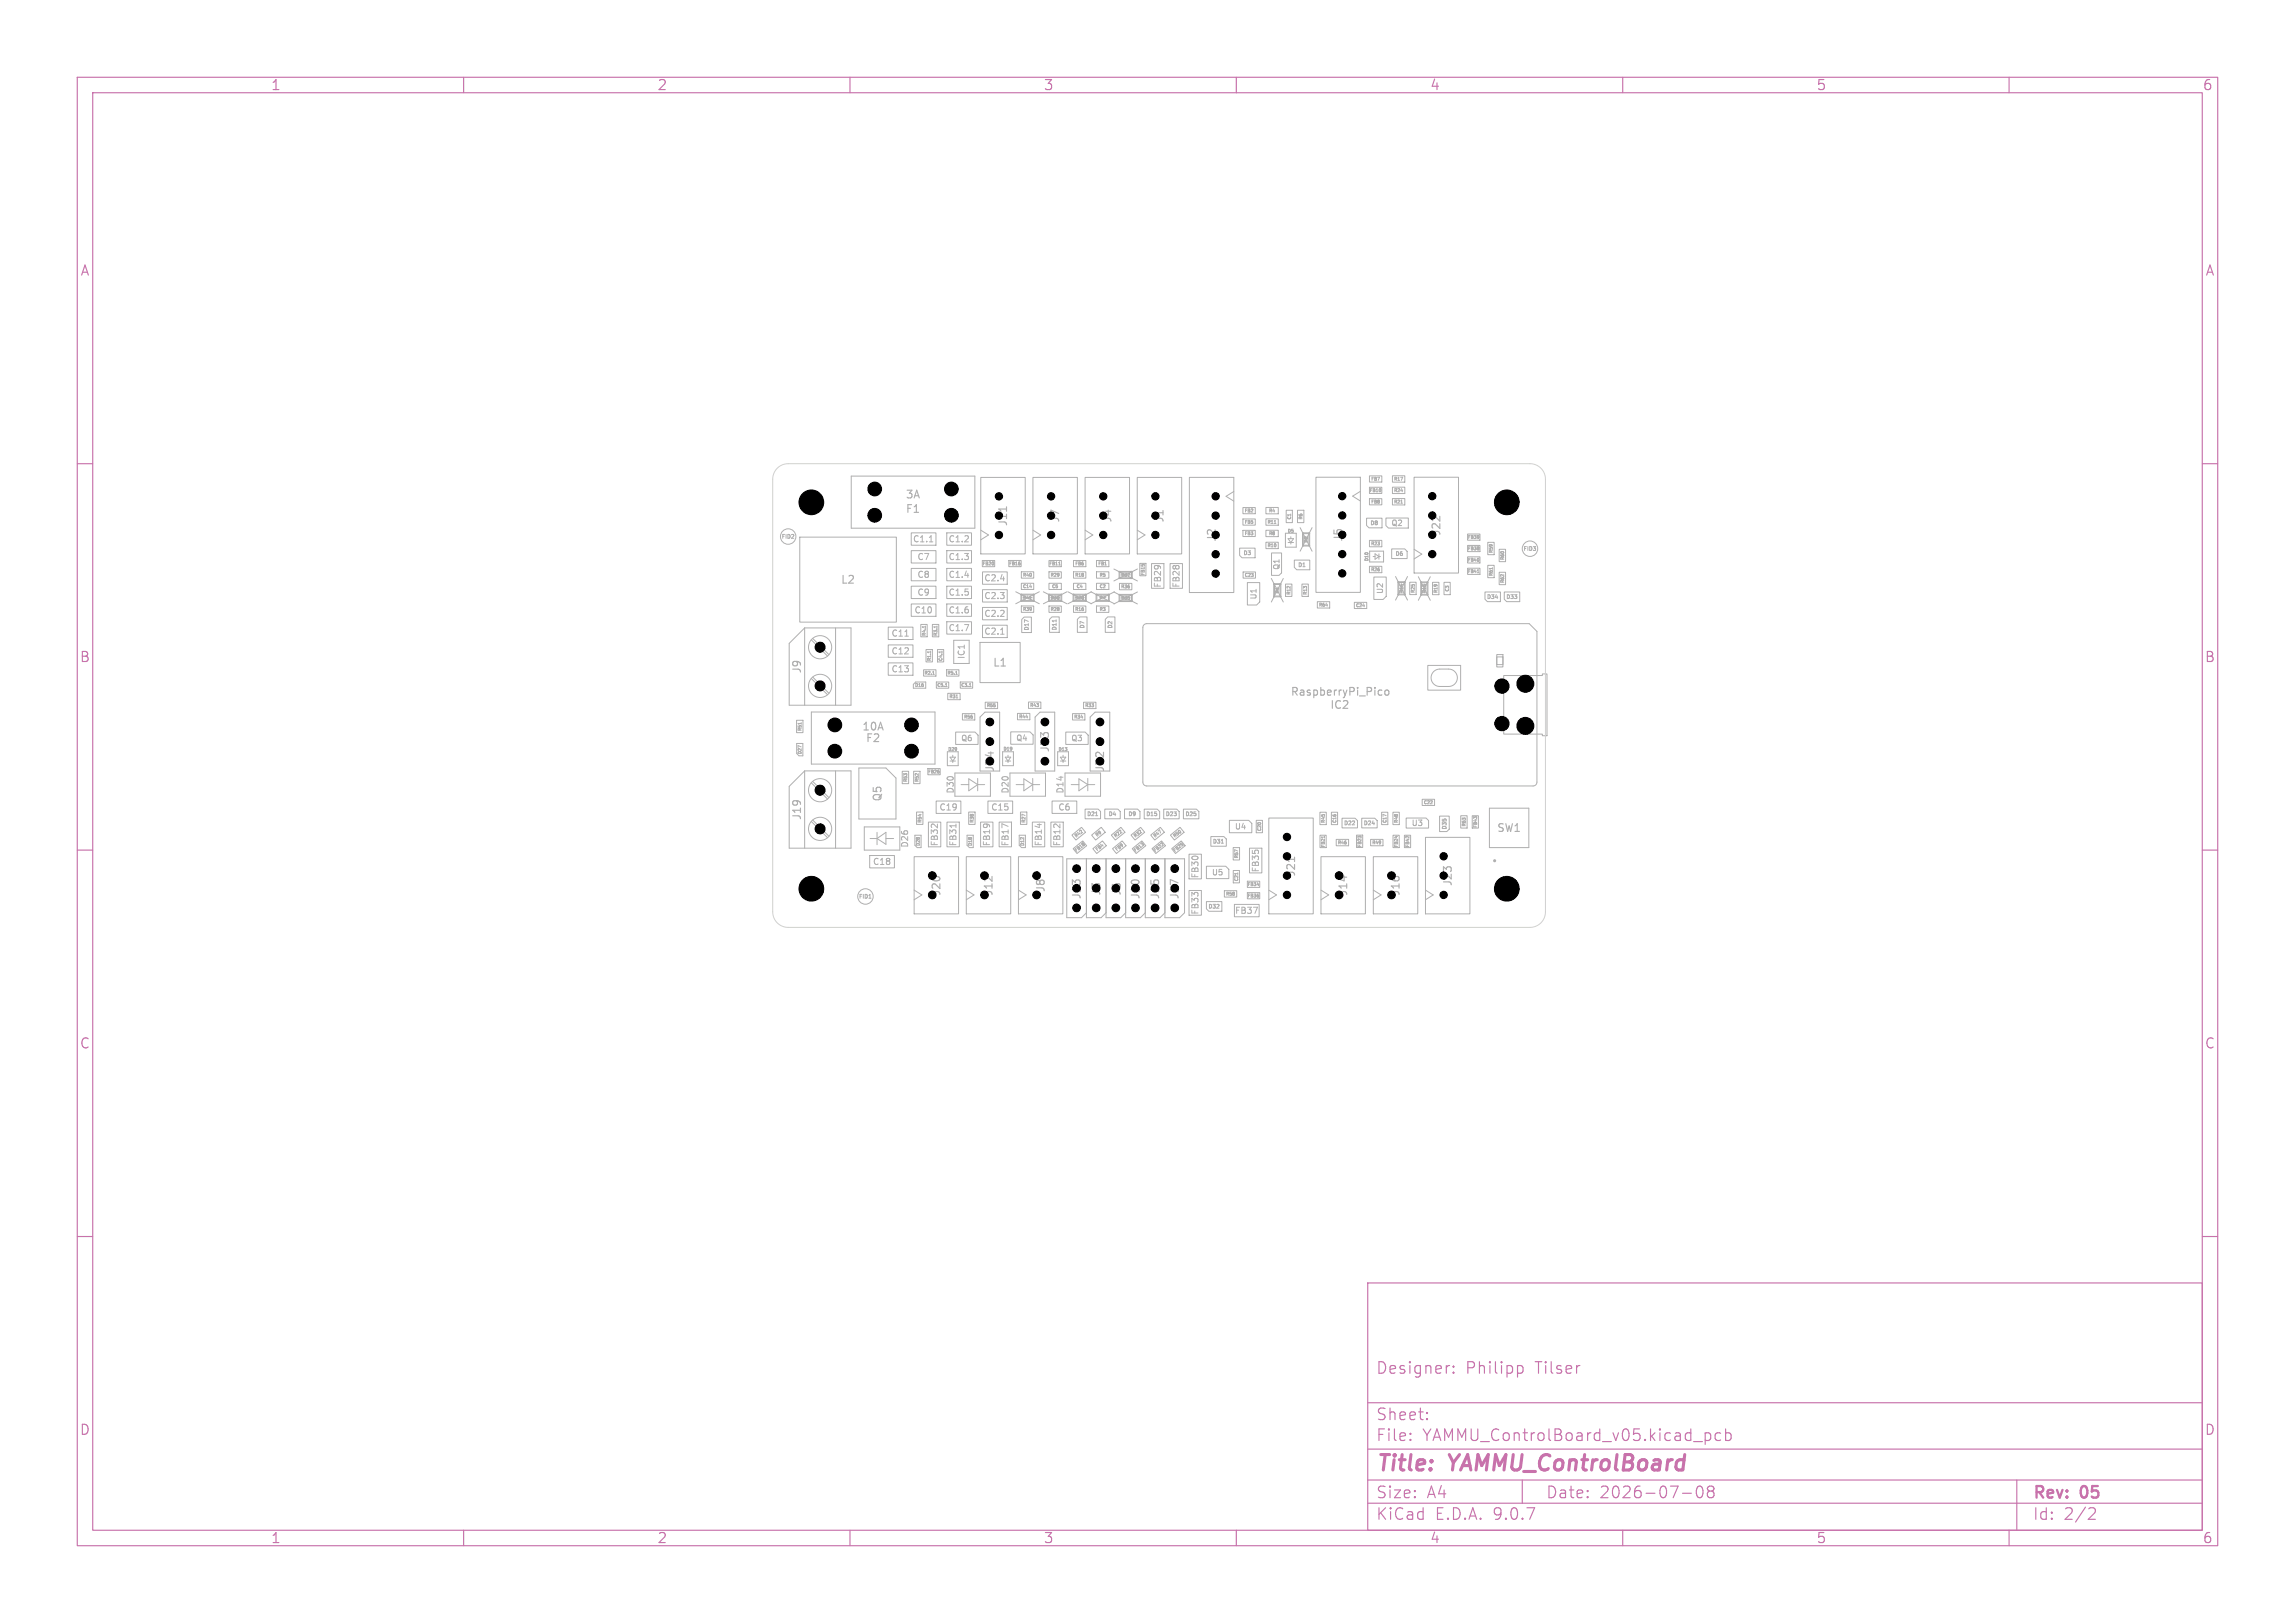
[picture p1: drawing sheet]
<svg xmlns="http://www.w3.org/2000/svg" width="297mm" height="210mm" viewBox="0 0 297 210" stroke-linecap="round" stroke-linejoin="round" font-family="sans-serif">
<defs><g id="words">
<g font-size="2.8" fill="#c872ab">
<text x="178" y="190.9">Title:</text>
<text x="187.7" y="190.9">YAMMU_ControlBoard</text>
</g>
<g font-size="2.1" fill="#c872ab">
<text x="178" y="178">Designer:</text>
<text x="189.7" y="178">Philipp</text>
<text x="198.7" y="178">Tilser</text>
<text x="178" y="184">Sheet:</text>
<text x="178" y="186.7">File:</text>
<text x="184.1" y="186.7">YAMMU_ControlBoard_v05.kicad_pcb</text>
<text x="178" y="196.9">KiCad</text>
<text x="178" y="194.1">Size:</text>
<text x="184.7" y="194.1">A4</text>
<text x="185.7" y="196.9">E.D.A.</text>
<text x="193.3" y="196.9">9.0.7</text>
<text x="200" y="194.1">Date:</text>
<text x="207" y="194.1">2026-07-08</text>
<text x="263" y="194.3">Rev:</text>
<text x="263" y="196.9">Id:</text>
<text x="267.1" y="196.9">2/2</text>
<text x="269.4" y="194.3">05</text>
</g>
<g font-size="1.8" fill="#c872ab">
<text x="35" y="11.9">1</text>
<text x="85" y="11.9">2</text>
<text x="135" y="11.9">3</text>
<text x="185" y="11.9">4</text>
<text x="235" y="11.9">5</text>
<text x="285" y="11.9">6</text>
<text x="10.3" y="35.9">A</text>
<text x="285.4" y="35.9">A</text>
<text x="10.3" y="85.9">B</text>
<text x="285.3" y="85.9">B</text>
<text x="10.3" y="135.9">C</text>
<text x="285.3" y="135.9">C</text>
<text x="10.3" y="185.9">D</text>
<text x="285.3" y="185.9">D</text>
<text x="35" y="199.9">1</text>
<text x="85" y="199.9">2</text>
<text x="135" y="199.9">3</text>
<text x="185" y="199.9">4</text>
<text x="235" y="199.9">5</text>
<text x="285" y="199.9">6</text>
</g>
<g font-size="1.4" fill="#afafaf">
<text x="117.1" y="64.7">3A</text>
<text x="117.1" y="66.6">F1</text>
<text x="130.5" y="68.2" transform="rotate(-90 130.5 68.2)">J11</text>
<text x="137.3" y="67.7" transform="rotate(-90 137.3 67.7)">J7</text>
<text x="144" y="67.7" transform="rotate(-90 144 67.7)">J4</text>
<text x="150.8" y="67.7" transform="rotate(-90 150.8 67.7)">J1</text>
<text x="186.6" y="69.4" transform="rotate(-90 186.6 69.4)">J22</text>
<text x="108.7" y="75.7">L2</text>
<text x="103.9" y="87.2" transform="rotate(-90 103.9 87.2)">J9</text>
<text x="128.4" y="86.5">L1</text>
<text x="111.5" y="94.7">10A</text>
<text x="166.9" y="90.2">RaspberryPi_Pico</text>
<text x="172.1" y="91.9">IC2</text>
<text x="112" y="96.2">F2</text>
<text x="103.9" y="106.2" transform="rotate(-90 103.9 106.2)">J19</text>
<text x="114.3" y="103.8" transform="rotate(-90 114.3 103.8)">Q5</text>
<text x="193.7" y="107.9">SW1</text>
<text x="167.8" y="113.5" transform="rotate(-90 167.8 113.5)">J21</text>
<text x="121.9" y="116" transform="rotate(-90 121.9 116)">J20</text>
<text x="128.6" y="116" transform="rotate(-90 128.6 116)">J12</text>
<text x="135.4" y="115.5" transform="rotate(-90 135.4 115.5)">J8</text>
<text x="174.5" y="116" transform="rotate(-90 174.5 116)">J14</text>
<text x="181.3" y="116" transform="rotate(-90 181.3 116)">J16</text>
<text x="188.1" y="114.8" transform="rotate(-90 188.1 114.8)">J23</text>
</g>
<g font-size="1.4">
<text x="157.5" y="70.2" transform="rotate(-90 157.5 70.2)">J2</text>
<text x="173.9" y="70.2" transform="rotate(-90 173.9 70.2)">J5</text>
<text x="128.8" y="100" transform="rotate(-90 128.8 100)">JP4</text>
<text x="135.9" y="97.4" transform="rotate(-90 135.9 97.4)">JP3</text>
<text x="143.1" y="100" transform="rotate(-90 143.1 100)">JP2</text>
<text x="140.1" y="116.5" transform="rotate(-90 140.1 116.5)">J13</text>
<text x="142.6" y="116" transform="rotate(-90 142.6 116)">J3</text>
<text x="145.2" y="116" transform="rotate(-90 145.2 116)">J6</text>
<text x="147.7" y="116.5" transform="rotate(-90 147.7 116.5)">J10</text>
<text x="150.2" y="116.5" transform="rotate(-90 150.2 116.5)">J15</text>
<text x="152.7" y="116.5" transform="rotate(-90 152.7 116.5)">J17</text>
</g>
<g font-size="1.1" fill="#afafaf">
<text x="118.1" y="70.3">C1.1</text>
<text x="122.7" y="70.3">C1.2</text>
<text x="118.6" y="77.2">C9</text>
<text x="118.6" y="74.9">C8</text>
<text x="118.6" y="72.6">C7</text>
<text x="122.7" y="77.2">C1.5</text>
<text x="122.7" y="74.9">C1.4</text>
<text x="122.7" y="72.6">C1.3</text>
<text x="127.3" y="75.4">C2.4</text>
<text x="127.3" y="77.7">C2.3</text>
<text x="150.4" y="76.1" transform="rotate(-90 150.4 76.1)">FB29</text>
<text x="152.8" y="76.1" transform="rotate(-90 152.8 76.1)">FB28</text>
<text x="115.3" y="82.5">C11</text>
<text x="118.3" y="79.5">C10</text>
<text x="122.7" y="79.5">C1.6</text>
<text x="122.7" y="81.8">C1.7</text>
<text x="127.3" y="80">C2.2</text>
<text x="127.3" y="82.3">C2.1</text>
<text x="115.3" y="84.8">C12</text>
<text x="115.3" y="87.2">C13</text>
<text x="125" y="85.4" transform="rotate(-90 125 85.4)">IC1</text>
<text x="121.5" y="105">C19</text>
<text x="123.6" y="102.8" transform="rotate(-90 123.6 102.8)">D30</text>
<text x="128.2" y="105">C15</text>
<text x="130.7" y="102.8" transform="rotate(-90 130.7 102.8)">D20</text>
<text x="136.9" y="105">C6</text>
<text x="137.8" y="102.8" transform="rotate(-90 137.8 102.8)">D14</text>
<text x="112.9" y="112.1">C18</text>
<text x="117.7" y="109.8" transform="rotate(-90 117.7 109.8)">D26</text>
<text x="121.5" y="109.6" transform="rotate(-90 121.5 109.6)">FB32</text>
<text x="123.9" y="109.6" transform="rotate(-90 123.9 109.6)">FB31</text>
<text x="128.3" y="109.6" transform="rotate(-90 128.3 109.6)">FB19</text>
<text x="130.7" y="109.6" transform="rotate(-90 130.7 109.6)">FB17</text>
<text x="135" y="109.6" transform="rotate(-90 135 109.6)">FB14</text>
<text x="137.4" y="109.6" transform="rotate(-90 137.4 109.6)">FB12</text>
<text x="155.3" y="113.7" transform="rotate(-90 155.3 113.7)">FB30</text>
<text x="163.1" y="113" transform="rotate(-90 163.1 113)">FB35</text>
<text x="155.3" y="118.4" transform="rotate(-90 155.3 118.4)">FB33</text>
<text x="159.7" y="118.4">FB37</text>
</g>
<g font-size="1" fill="#afafaf">
<text x="180" y="68.2">Q2</text>
<text x="162.8" y="77.6" transform="rotate(-90 162.8 77.6)">U1</text>
<text x="165.7" y="73.8" transform="rotate(-90 165.7 73.8)">Q1</text>
<text x="179.1" y="76.9" transform="rotate(-90 179.1 76.9)">U2</text>
<text x="124.3" y="96.1">Q6</text>
<text x="131.4" y="96">Q4</text>
<text x="138.6" y="96.1">Q3</text>
<text x="159.7" y="107.5">U4</text>
<text x="182.6" y="107">U3</text>
<text x="156.8" y="113.4">U5</text>
</g>
<g font-size=".7" fill="#afafaf">
<text x="101.1" y="69.8">FID2</text>
<text x="160.9" y="71.9">D3</text>
<text x="177.3" y="68">D8</text>
<text x="197.1" y="71.4">FID3</text>
<text x="167.9" y="73.5">D1</text>
<text x="180.5" y="72">D6</text>
<text x="192.4" y="77.6">D34</text>
<text x="194.9" y="77.6">D33</text>
<text x="133.2" y="81.6" transform="rotate(-90 133.2 81.6)">D17</text>
<text x="136.8" y="81.6" transform="rotate(-90 136.8 81.6)">D11</text>
<text x="140.4" y="81.4" transform="rotate(-90 140.4 81.4)">D7</text>
<text x="144" y="81.4" transform="rotate(-90 144 81.4)">D2</text>
<text x="140.6" y="105.7">D21</text>
<text x="143.4" y="105.7">D4</text>
<text x="146" y="105.7">D9</text>
<text x="148.3" y="105.7">D15</text>
<text x="150.8" y="105.7">D23</text>
<text x="153.4" y="105.7">D25</text>
<text x="173.9" y="106.9">D22</text>
<text x="176.4" y="106.9">D24</text>
<text x="187.3" y="107.4" transform="rotate(-90 187.3 107.4)">D35</text>
<text x="156.9" y="109.2">D31</text>
<text x="111.1" y="116.4">FID1</text>
<text x="156.3" y="117.7">D32</text>
</g>
<g font-size=".6" fill="#afafaf">
<text x="177.2" y="63.7">FB10</text>
<text x="177.4" y="62.3">FB7</text>
<text x="177.4" y="65.2">FB8</text>
<text x="180.4" y="65.2">R21</text>
<text x="180.4" y="62.3">R17</text>
<text x="180.4" y="63.7">R24</text>
<text x="161" y="69.3">FB3</text>
<text x="161" y="66.4">FB2</text>
<text x="161" y="67.8">FB5</text>
<text x="164" y="67.8">R11</text>
<text x="164" y="70.9">R10</text>
<text x="164.2" y="66.4">R4</text>
<text x="164.2" y="69.3">R8</text>
<text x="166.6" y="69">D5</text>
<text x="167.1" y="67.3" transform="rotate(-90 167.1 67.3)">C1</text>
<text x="168.6" y="67.3" transform="rotate(-90 168.6 67.3)">R6</text>
<text x="169.3" y="70.2" transform="rotate(-90 169.3 70.2)">R2</text>
<text x="177.4" y="70.6">R23</text>
<text x="189.9" y="69.8">FB39</text>
<text x="189.9" y="71.3">FB38</text>
<text x="193.2" y="71.6" transform="rotate(-90 193.2 71.6)">R59</text>
<text x="127.1" y="73.2">FB20</text>
<text x="130.5" y="73.2">FB16</text>
<text x="132.3" y="74.7">R40</text>
<text x="132.3" y="77.6">R41</text>
<text x="132.3" y="76.2">C14</text>
<text x="135.7" y="73.2">FB11</text>
<text x="135.9" y="77.6">R30</text>
<text x="135.9" y="74.7">R29</text>
<text x="136.1" y="76.2">C5</text>
<text x="139.1" y="77.6">R20</text>
<text x="139.1" y="74.7">R18</text>
<text x="139.1" y="73.2">FB6</text>
<text x="139.3" y="76.2">C4</text>
<text x="142.1" y="73.2">FB1</text>
<text x="142.3" y="77.6">R7</text>
<text x="142.3" y="76.2">C2</text>
<text x="142.3" y="74.7">R5</text>
<text x="145" y="74.7">R37</text>
<text x="145" y="77.7">R35</text>
<text x="145" y="76.2">R36</text>
<text x="148.2" y="74.5" transform="rotate(-90 148.2 74.5)">FB15</text>
<text x="161" y="74.7">C23</text>
<text x="165.6" y="76.8" transform="rotate(-90 165.6 76.8)">R1</text>
<text x="167.1" y="77" transform="rotate(-90 167.1 77)">R12</text>
<text x="169.2" y="77" transform="rotate(-90 169.2 77)">R13</text>
<text x="177.1" y="72.7" transform="rotate(-90 177.1 72.7)">D10</text>
<text x="177.4" y="74">R26</text>
<text x="181.7" y="76.8" transform="rotate(-90 181.7 76.8)">R14</text>
<text x="183.1" y="76.8" transform="rotate(-90 183.1 76.8)">R25</text>
<text x="184.6" y="76.8" transform="rotate(-90 184.6 76.8)">R15</text>
<text x="186.1" y="76.8" transform="rotate(-90 186.1 76.8)">R19</text>
<text x="187.6" y="76.6" transform="rotate(-90 187.6 76.6)">C3</text>
<text x="189.9" y="72.7">FB40</text>
<text x="189.9" y="74.2">FB41</text>
<text x="193.2" y="74.6" transform="rotate(-90 193.2 74.6)">R61</text>
<text x="194.7" y="75.5" transform="rotate(-90 194.7 75.5)">R62</text>
<text x="194.7" y="72.5" transform="rotate(-90 194.7 72.5)">R60</text>
<text x="119.9" y="82.3" transform="rotate(-90 119.9 82.3)">R4.1</text>
<text x="121.4" y="82.3" transform="rotate(-90 121.4 82.3)">R3.1</text>
<text x="132.3" y="79.1">R39</text>
<text x="135.9" y="79.1">R28</text>
<text x="139.1" y="79.1">R16</text>
<text x="142.3" y="79.1">R3</text>
<text x="170.6" y="78.6">R64</text>
<text x="175.4" y="78.6">C24</text>
<text x="118.4" y="88.9">D16</text>
<text x="119.6" y="87.4">R2.1</text>
<text x="120.5" y="85.6" transform="rotate(-90 120.5 85.6)">R1.1</text>
<text x="121.2" y="88.9">C5.1</text>
<text x="122" y="85.6" transform="rotate(-90 122 85.6)">C4.1</text>
<text x="122.6" y="87.4">R5.1</text>
<text x="124.3" y="88.9">C3.1</text>
<text x="103.8" y="94.6" transform="rotate(-90 103.8 94.6)">R51</text>
<text x="122.8" y="90.4">R31</text>
<text x="124.7" y="93">R56</text>
<text x="127.7" y="91.6">R55</text>
<text x="131.8" y="93">R44</text>
<text x="133.3" y="91.5">R43</text>
<text x="139" y="93">R34</text>
<text x="140.4" y="91.6">R33</text>
<text x="103.8" y="97.6" transform="rotate(-90 103.8 97.6)">D27</text>
<text x="117.5" y="101.2" transform="rotate(-90 117.5 101.2)">R53</text>
<text x="118.9" y="101.2" transform="rotate(-90 118.9 101.2)">R52</text>
<text x="120.1" y="100.1">FB26</text>
<text x="122.7" y="97.2">D29</text>
<text x="129.8" y="97.2">D19</text>
<text x="136.9" y="97.2">D13</text>
<text x="119.3" y="106.5" transform="rotate(-90 119.3 106.5)">R54</text>
<text x="126.1" y="106.5" transform="rotate(-90 126.1 106.5)">R38</text>
<text x="132.8" y="106.5" transform="rotate(-90 132.8 106.5)">R27</text>
<text x="163.3" y="107.6" transform="rotate(-90 163.3 107.6)">C20</text>
<text x="171.5" y="106.5" transform="rotate(-90 171.5 106.5)">R45</text>
<text x="173" y="106.5" transform="rotate(-90 173 106.5)">C16</text>
<text x="179.5" y="106.5" transform="rotate(-90 179.5 106.5)">C17</text>
<text x="181" y="106.5" transform="rotate(-90 181 106.5)">R48</text>
<text x="184.2" y="104.1">C22</text>
<text x="189.7" y="107" transform="rotate(-90 189.7 107)">R63</text>
<text x="191.2" y="107.2" transform="rotate(-90 191.2 107.2)">FB43</text>
<text x="119.1" y="109.5" transform="rotate(-90 119.1 109.5)">D28</text>
<text x="125.8" y="109.5" transform="rotate(-90 125.8 109.5)">D18</text>
<text x="132.6" y="109.5" transform="rotate(-90 132.6 109.5)">D12</text>
<text x="139.3" y="108.5" transform="rotate(-39 139.3 108.5)">R42</text>
<text x="139.3" y="110.4" transform="rotate(-39 139.3 110.4)">FB18</text>
<text x="142" y="108.4" transform="rotate(-39 142 108.4)">R9</text>
<text x="142" y="110.2" transform="rotate(-39 142 110.2)">FB4</text>
<text x="144.4" y="108.5" transform="rotate(-39 144.4 108.5)">R22</text>
<text x="144.6" y="110.2" transform="rotate(-39 144.6 110.2)">FB9</text>
<text x="146.9" y="108.5" transform="rotate(-39 146.9 108.5)">R32</text>
<text x="147" y="110.4" transform="rotate(-39 147 110.4)">FB13</text>
<text x="149.5" y="108.5" transform="rotate(-39 149.5 108.5)">R47</text>
<text x="149.5" y="110.4" transform="rotate(-39 149.5 110.4)">FB22</text>
<text x="152" y="108.5" transform="rotate(-39 152 108.5)">R50</text>
<text x="152.1" y="110.4" transform="rotate(-39 152.1 110.4)">FB25</text>
<text x="160.3" y="111.1" transform="rotate(-90 160.3 111.1)">R57</text>
<text x="171.5" y="109.7" transform="rotate(-90 171.5 109.7)">FB21</text>
<text x="173.1" y="109.3">R46</text>
<text x="176.2" y="109.7" transform="rotate(-90 176.2 109.7)">FB23</text>
<text x="177.5" y="109.3">R49</text>
<text x="181" y="109.7" transform="rotate(-90 181 109.7)">FB24</text>
<text x="182.4" y="109.7" transform="rotate(-90 182.4 109.7)">FB42</text>
<text x="158.6" y="116">R58</text>
<text x="160.3" y="114.1" transform="rotate(-90 160.3 114.1)">C21</text>
<text x="161.4" y="116.2">FB36</text>
<text x="161.4" y="114.7">FB34</text>
</g>
</g></defs>
<g fill="none" stroke="#c872ab" stroke-width=".15">
<path d="M10 10h277v190h-277zM12 12h273v186h-273zM60 10v2M110 10v2M160 10v2M210 10v2M260 10v2M10 60h2M285 60h2M10 110h2M285 110h2M10 160h2"/>
<path d="M177 166h108v32h-108zM187.5 176.7h.1M188.1 177.6h.1l-.1 .1M188.1 177.6h-.1l.1 .1M188.1 176.8v.1M188.1 177.6v.1M188.1 176.8h.1l-.1 .1M188.1 176.8h-.1l.1 .1M196.5 176.7l.5 .1 .1 .2-.1 .6-.2 .1h-.3M285 160h2M60 198v2M110 198v2"/>
<path d="M160 198v2M177 194.5h108M177 191.5h108M177 187.5h108M177 181.5h108M182.5 186.3h.1l-.1 .1M182.5 186.3v.1M182.5 185.5v.1M182.5 185.5h.1l-.1 .1M184.7 183.6v.1M184.7 183.6h-.1l.1 .1M184.7 182.8v.1"/>
<path d="M184.7 182.8h-.1l.1 .1M197 191.5v3M210 198v2M217.7 193.2h1.2M219.7 192.4a.36 .36 0 0 1 .6 .2 .77 .77 0 0 1-.4 1.2 1 1 0 0 1-.2-1.4zM220.7 185.4v1.5M220.7 185.5l.4-.1 .3 .3v.4l-.2 .2-.1 .1-.4-.1M221.2 192.9h-.1a.31 .31 0 0 1-.1-.4 .31 .31 0 0 1 .2-.2l.5 .1a.31 .31 0 0 1 .1 .3 .31 .31 0 0 1-.3 .2M221.2 192.9l-.2 .3v.5l.2 .1h.3l.3-.3-.1-.4-.2-.2M221.2 192.9h.3M222.7 185.5l-.5-.1-.2 .3v.4l.1 .2 .1 .1 .5-.1M223.3 185.5l.4-.1 .3 .3v.4l-.1 .2-.2 .1-.4-.1"/>
<path d="M223.3 184.9v1.5M260 198v2M261 191.5v6.5M270.5 195.1h.4a.41 .41 0 0 1 .2 .6l-.9 .9h1"/>
</g>
<g fill="none" stroke="#afafaf" stroke-width=".13">
<path d="M103.5 69.5h12.5v11h-12.5zM110.2 61.6h16v6.7h-16zM117.9 78.2h3.2v1.6h-3.2zM117.9 75.9h3.2v1.6h-3.2zM117.9 73.6h3.2v1.6h-3.2zM117.9 69h3.2v1.6h-3.2zM117.9 71.3h3.2v1.6h-3.2zM120.3 70.1h.4M122.5 78.2h3.2v1.6h-3.2zM122.5 69h3.2v1.6h-3.2zM122.5 75.9h3.2v1.6h-3.2zM122.5 73.6h3.2v1.6h-3.2z"/>
<path d="M122.5 71.3h3.2v1.6h-3.2zM126.9 61.8h5.8v9.9h-5.8zM126.9 68.6l1 .6-1 .7M127.1 72.5h1.6v.8h-1.6zM127.1 74h3.2v1.6h-3.2zM127.1 78.6h3.2v1.6h-3.2zM127.1 76.3h3.2v1.6h-3.2zM130.5 72.5h1.6v.8h-1.6zM131.4 76.6l3.1 1.5M132.1 77.7l1.7 .1h-1.6zM132.1 76.9h.1v.9zM132.1 76.9h1.7l-1.6 .1z"/>
<path d="M132.2 74h1.6v.8h-1.6zM132.2 78.4h1.6v.8h-1.6zM132.2 75.5h1.6v.8h-1.6zM132.4 77.3h1.2M132.5 79.8h1v2h-1.3v-1.6zM133.3 77.5h.2M133.7 61.8h5.7v9.9h-5.7zM133.7 68.6l1 .6-1 .7M133.7 76.9h.1v.9zM134.5 76.6l-3.1 1.5M135 76.6l3.1 1.5M135.7 77.7l1.7 .1h-1.7z"/>
<path d="M135.7 76.9h.1v.9zM135.7 76.9h1.7l-1.7 .1zM135.8 75.5h1.6v.8h-1.6zM135.8 78.4h1.6v.8h-1.6zM135.8 72.5h1.6v.8h-1.6zM135.8 74h1.6v.8h-1.6zM136 77.3h1.1M136.1 79.8h1v2h-1.3v-1.7zM137 73.1h.2M137.3 76.9h.1v.9zM138.1 76.6l-3.1 1.5M138.2 76.6l3 1.5"/>
<path d="M138.9 77.7l1.7 .1h-1.7zM138.9 76.9h.1l-.1 .9zM138.9 76.9h1.7l-1.7 .1zM138.9 78.4h1.6v.8h-1.6zM138.9 74h1.6v.8h-1.6zM138.9 75.5h1.6v.8h-1.6zM138.9 72.5h1.6v.8h-1.6zM139.1 77.3h1.2M140.4 61.8h5.8v9.9h-5.8zM140.4 68.6l1 .6-1 .7M140.5 76.9h.1l-.1 .9zM141.2 76.6l3 1.5"/>
<path d="M141.2 76.6l-3 1.5M141.9 77.7l1.6 .1h-1.6zM141.9 76.9v.9zM141.9 76.9h1.6l-1.6 .1zM141.9 78.4h1.6v.8h-1.6zM141.9 75.5h1.6v.8h-1.6zM141.9 74h1.6v.8h-1.6zM141.9 72.5h1.6v.8h-1.6zM143.3 79.8h1v2h-1.3v-1.7zM143.5 76.9v.9zM144.1 73.6l3.1 1.6M144.1 76.6l3.1 1.6"/>
<path d="M144.2 76.6l-3 1.5M144.8 74h1.7h-1.6zM144.8 74.8h1.7l-1.6 .1zM144.8 74h.1v.9zM144.8 76.9l1.7 .1h-1.6zM144.8 76.9l.1 .1v.8zM144.8 77.7l1.7 .1h-1.6zM144.9 75.5h1.6v.8h-1.6zM145.1 74.4h1.2M145.1 77.4h1.2M146.4 74h.1v.9zM146.4 76.9l.1 .1v.8z"/>
<path d="M147.2 61.8h5.7v9.9h-5.7zM147.2 68.6l1 .6-1 .7M147.2 73.6l-3.1 1.6M147.2 76.6l-3.1 1.6M147.5 72.9h.8v1.6h-.8zM149 72.9h1.6v3.2h-1.6zM151.4 72.9h1.6v3.2h-1.6zM153.9 61.8h5.8v14.9h-5.8zM159.7 63.6l-1 .6 1 .6M160.4 70.9h2v1.3h-1.7l-.3-.3zM160.9 68.6h1.5v.8h-1.5zM160.9 65.7h1.5v.8h-1.5z"/>
<path d="M160.9 67.2h1.5v.8h-1.5zM160.9 74h1.6v.8h-1.6zM161.4 75.4h1.6v2.5l-.4 .4h-1.2zM163.8 67.1h1.6v.9h-1.6zM163.8 65.7h1.6v.8h-1.6zM163.8 68.6h1.6v.8h-1.6zM163.8 70.2h1.6v.8h-1.6zM164.5 74.9l1.6 3M164.5 71.6h1.4v2.5l-.4 .4h-1zM164.9 77.1l.9 .1h-.9zM164.9 75.5l.9 .1h-.9zM164.9 75.5v.1v1.6z"/>
<path d="M164.9 67.7h.2M165.3 76v.8M165.7 75.5l.1 .1-.1 1.6zM166.1 74.9l-1.6 3M166.3 69h1.4v1.8h-1.4zM166.4 75.6h.8v1.6h-.8zM166.4 66h.8v1.6h-.8zM166.7 69.7h.7l-.3 .5zM166.7 70.2h.7M167.1 69.5v.2M167.1 70.2v.2M167.5 72.5h2v1.2h-1.7l-.3-.3z"/>
<path d="M167.9 66h.8v1.6h-.8zM168.2 68.3l1.6 3M168.5 75.6h.8v1.6h-.8zM168.6 70.6h.9l-.9 .1zM168.6 69h.9h-.9zM168.6 69h.1l-.1 1.7zM169.4 69h.1l-.1 1.7zM169.8 68.3l-1.6 3M170.3 61.8h5.7v14.9h-5.7zM170.5 77.9h1.6v.8h-1.6zM175.3 77.9h1.6v.8h-1.6zM176 63.6l-1 .6 1 .6"/>
<path d="M176.8 67.1h2v1.2h-1.6l-.4-.3zM177.2 69.9h1.6v.8h-1.6zM177.2 61.6h1.6v.8h-1.6zM177.2 64.5h1.6v.8h-1.6zM177.2 63.1h1.6v.8h-1.6zM177.2 73.3h1.6v.8h-1.6zM177.2 71.3h1.8v1.4h-1.8zM177.7 72h.2M177.8 74.7h1.6v2.5l-.4 .4h-1.2zM177.9 71.7l.5 .3-.5 .4zM178.4 72h.3M178.4 71.7v.7"/>
<path d="M179.4 67h2.9v1.3h-2.6l-.3-.3zM180.1 71h1.7l.3 .3v1h-2zM180.2 64.5h1.6v.8h-1.6zM180.2 61.6h1.6v.8h-1.6zM180.2 63h1.6v.9h-1.6zM180.6 74.6l1.6 3.1M180.9 76.9h.9l-.8 .1zM180.9 75.3h.9l-.8 .1zM180.9 75.3h.1v1.7zM181.3 65.1h.2M181.3 75.5v1.2M181.8 75.3v1.7z"/>
<path d="M182.2 74.6l-1.6 3.1M182.4 75.3h.9v1.6h-.9zM183 61.8h5.7v12.4h-5.7zM183 71.1l1 .6-1 .6M183.6 74.6l1.5 3.1M183.9 75.3l.1 .1-.1 1.6zM183.9 75.3l.9 .1h-.9zM183.9 76.9l.9 .1h-.9zM184.3 75.6v1.1M184.7 75.3l.1 .1-.1 1.6zM185.1 74.6l-1.5 3.1M185.4 75.4h.8v1.6h-.8z"/>
<path d="M186.9 75.4h.8v1.6h-.8zM189.9 69.1h1.6v.8h-1.6zM189.9 70.6h1.6v.8h-1.6zM189.9 72.1h1.6v.8h-1.6zM189.9 73.5h1.6v.8h-1.6zM191.2 74.1h.2M192.2 76.6h2v1.3h-1.7l-.3-.4zM192.5 73.2h.9v1.6h-.9zM192.5 70.2h.9v1.6h-.9zM193.1 73.4v.3M194 71.1h.8v1.6h-.8zM194 74.1h.8v1.6h-.8z"/>
<path d="M194.7 76.6h2v1.3h-1.7l-.3-.4zM102.1 83.3l2-2h6v10h-8zM103.1 93.2h.8v1.6h-.8zM103.1 96.2h.8v1.6h-.5l-.3-.3zM103.7 93.5v.2M104.1 81.3v10M104.1 99.8v10M105 82.8l2.1 2.1M105 87.8l2.1 2.1M105 92.1h16v6.8h-16zM105.2 82.6l2.1 2.1M105.2 87.6l2.1 2.1"/>
<path d="M108.1 81.3v10M108.1 99.8v10M111.2 99.4h3.5l1.2 1.3v5.3h-4.7zM114.9 83.5h3.2v1.6h-3.2zM114.9 85.8h3.2v1.6h-3.2zM114.9 81.2h3.2v1.6h-3.2zM116.8 99.8h.8v1.6h-.8zM117.1 82.3h.5M118.2 99.8h.9v1.6h-.9zM118.5 88.3h1.3v.8h-1.6v-.5zM119.2 80.8h.8v1.6h-.8zM119.5 86.7h1.6v.8h-1.6z"/>
<path d="M119.8 81v.2M119.8 84.1h.9v1.6h-.9zM120.1 99.5h1.6v.8h-1.6zM120.4 84.3v.2M120.7 80.8h.8v1.6h-.8zM120.7 87.3h.2M121.2 88.3h1.6v.8h-1.6zM121.3 81v.2M121.3 84.1h.8v1.6h-.8zM121.9 84.3v.2M122.3 88.8h.3M122.5 86.7h1.6v.8h-1.6z"/>
<path d="M122.5 80.5h3.2v1.6h-3.2zM122.6 97.3h1.4v1.8h-1.4zM122.6 89.7h1.7v.8h-1.7zM122.9 98h.7l-.3 .5zM122.9 98.5h.7M123.3 97.7v.3M123.3 98.5v.2M123.4 82.9h2v3h-2zM123.7 87.3h.2M123.7 94.7h2.5l.4 .4v1.2h-2.9zM123.7 90.3h.3M124.3 88.3h1.6v.8h-1.6z"/>
<path d="M124.5 92.3h1.7v.9h-1.7zM125.4 88.8h.3M126.8 83.1h5.2v5.2h-5.2zM127.1 80.9h3.2v1.6h-3.2zM127.5 92.2h1.9v7.6h-2.6v-7zM127.5 90.9h1.6v.8h-1.6zM129.5 82.1h.4M129.7 97.3h1.5v1.8h-1.5zM130.1 98h.7l-.3 .5zM130.1 98.5h.7M130.5 97.7v.3M130.5 98.5v.2"/>
<path d="M130.8 94.7h2.5l.4 .4v1.2h-2.9zM131.7 92.3h1.6v.8h-1.6zM133.1 90.8h1.6v.9h-1.6zM134 92.8l.6-.6h1.9v7.6h-2.5zM136.7 80.2v.3M136.9 97.3h1.4v1.8h-1.4zM137.2 98h.7l-.3 .5zM137.2 98.5h.7M137.6 97.7v.3M137.6 98.5v.2M137.9 94.7h2.5l.4 .4v1.2h-2.9zM138.8 92.3h1.6v.9h-1.6z"/>
<path d="M139.4 80.1l.3-.3h1v2h-1.3zM140.2 90.9h1.6v.8h-1.6zM141.7 92.2h1.9v7.6h-2.5v-7zM148 80.8l.4-.1h49.5l1 1v19.5a.5 .5 0 0 1-.5 .5h-50a.5 .5 0 0 1-.5-.5v-20zM184.8 86.1h4.2v3.2h-4.2zM185.5 86.9l.6-.3h1.4a1.13 1.13 0 0 1 1.1 1.1 1.13 1.13 0 0 1-1.1 1.1h-1.2a1.13 1.13 0 0 1-1-.7 1.13 1.13 0 0 1 .2-1.2zM193.7 84.7h.8v1.6h-.8zM193.7 85h.8v1h-.8zM194.6 87.4h5v-.2h.6v8h-.6v-.2h-5zM102.1 101.8l2-2h6v10h-8zM105 101.3l2.1 2.1M105 106.3l2.1 2.1"/>
<path d="M105.2 101.1l2.1 2.1M105.2 106.1l2.1 2.1M111.8 107h4.6v3h-4.6zM112.4 116.2h.3M112.5 110.7h3.3v1.6h-3.3zM112.6 108.5h.9M113.5 107.7v1.6M113.5 108.5l1.2-.8v1.6zM114.7 108.5h.9M118.3 110.9h5.7v7.4h-5.7zM118.3 115.2l1 .6-1 .6M118.4 108.1h.8v1.6h-.5l-.3-.3z"/>
<path d="M118.6 105.1h.8v1.6h-.8zM120.1 106.4h1.6v3.2h-1.6zM121.2 103.7h3.1v1.6h-3.1zM122.5 106.4h1.6v3.2h-1.6zM123.6 100h4.6v3h-4.6zM123.7 106.6v.5M124.4 101.5h1M125.1 110.9h5.7v7.4h-5.7zM125.1 115.2l.9 .6-.9 .6M125.1 108.1h.8v1.6h-.4l-.4-.3zM125.4 105.1h.8v1.6h-.8zM125.4 100.8l1.1 .7-1.1 .8z"/>
<path d="M126.5 101.5h.9M126.5 100.7v1.6M126.9 106.4h1.6v3.2h-1.6zM127.8 103.7h3.2v1.6h-3.2zM129.3 106.4h1.6v3.2h-1.6zM130.7 100h4.6v3h-4.6zM131.5 101.5h1M131.8 110.9h5.7v7.4h-5.7zM131.8 115.2l1 .6-1 .6M131.9 108.1h.8v1.6h-.5l-.3-.3zM132.1 105.1h.8v1.6h-.8zM132.5 100.8l1.1 .7-1.1 .8z"/>
<path d="M133.6 106.4h1.6v3.2h-1.6zM133.6 101.5h1M133.6 100.7v1.6M136 106.4h1.6v3.2h-1.6zM136.2 103.7h3.1v1.6h-3.1zM137.8 100h4.6v3h-4.6zM138.6 101.5h1M138.7 108.1l1.3-1 .5 .6-1.3 1zM138.9 109.8l1.2-1 .5 .6-1.2 1zM139.6 100.8l1.2 .7-1.2 .8zM140.4 104.7h1.7l.3 .3v.9h-2zM140.6 111.1v7.6h1.9l.6-.6"/>
<path d="M140.8 101.5h.9M140.8 100.7v1.6M141.3 108.1l1.2-1 .5 .6-1.2 1zM141.4 109.8l1.3-1 .5 .6-1.3 1zM141.8 105.5h.3M143 104.7h1.7l.3 .3v.9h-2zM143.1 111.1v7.6h1.9l.7-.6M143.8 108.1l1.3-1 .5 .6-1.3 1zM144 109.8l1.2-1 .5 .6-1.2 1zM145.5 104.7h1.7l.3 .3v.9h-2zM145.7 111.1v7.6h1.9l.6-.6M146.4 108.1l1.2-1 .5 .6-1.2 1z"/>
<path d="M146.5 109.8l1.3-1 .5 .6-1.3 1zM148.1 104.7h1.7l.3 .3v1h-2zM148.2 111.1v7.6h1.9l.7-.6M148.9 108.1l1.3-1 .5 .6-1.3 1zM149.1 109.8l1.2-1 .5 .6-1.2 1zM150.6 104.7h1.7l.3 .3v1h-2zM150.8 111.1v7.6h1.9l.6-.6v-7h-15.2v7.6h1.9l.6-.6M151.5 108.1l1.2-1 .5 .6-1.2 1zM151.6 109.8l1.3-1 .5 .6-1.3 1zM153.2 104.7h1.6l.3 .3v1h-1.9zM153.9 115.2h1.6v3.2h-1.6zM153.9 110.5h1.6v3.2h-1.6z"/>
<path d="M156.1 112.1h2.5l.4 .4v1.2h-2.9zM156.1 116.7h2v1.2h-1.7l-.3-.3zM156.7 108.3h1.7l.3 .3v.9h-2zM158 109.1h.3M158.4 115.3h1.7v.8h-1.7zM159.1 106.2h2.5l.4 .4v1.2h-2.9zM159.6 109.7h.8v1.6h-.8zM159.6 112.6h.8v1.6h-.8zM159.7 117h3.2v1.6h-3.2zM160.2 112.9v.3M161.4 115.5h1.6v.8h-1.6zM161.4 114h1.6v.8h-1.6z"/>
<path d="M161.7 109.8h1.6v3.2h-1.6zM162.6 106.2h.8v1.6h-.8zM164.2 105.9h5.7v12.4h-5.7zM164.2 115.2l1 .6-1 .6M170.8 105.1h.8v1.6h-.8zM170.8 108.1h.8v1.6h-.8zM170.9 110.9h5.8v7.4h-5.8zM170.9 115.2l1.1 .6-1.1 .6M171.4 108.2v.2M172.3 105.1h.8v1.6h-.8zM172.9 108.6h1.6v.8h-1.6zM173.7 105.9h1.7l.3 .3v.9h-2z"/>
<path d="M175.5 108.1h.8v1.6h-.8zM176.2 105.9h1.7l.3 .3v.9h-2zM177.4 108.6h1.6v.8h-1.6zM177.7 110.9h5.8v7.4h-5.8zM177.7 115.2l1 .6-1 .6M178.8 105.1h.8v1.6h-.8zM180.3 105.1h.8v1.6h-.8zM180.3 108.1h.8v1.6h-.8zM181.7 108.1h.8v1.6h-.8zM182 105.9h2.6l.3 .3v1h-2.9zM184.1 103.4h1.6v.8h-1.6zM184.5 108.4h5.7v9.9h-5.7z"/>
<path d="M184.5 115.2l1 .6-1 .6M186.3 105.6h1.3v1.7l-.4 .3h-.9zM189 105.6h.9v1.6h-.9zM190.5 105.6h.8v1.6h-.8zM192.8 104.6h5.1v5.1h-5.1z"/>
<circle cx="102" cy="69.4" r="1"/>
<circle cx="198" cy="71" r="1"/>
<circle cx="106.1" cy="88.7" r="1.5"/>
<circle cx="106.1" cy="83.7" r="1.5"/>
<circle cx="106.1" cy="107.2" r="1.5"/>
<circle cx="106.1" cy="102.2" r="1.5"/>
<circle cx="112" cy="116" r="1"/>
</g>
<g fill="none" stroke="#afafaf" stroke-width=".15">
<path d="M104.2 64.5v1M104.2 64.9h.6M104.8 64.5v1M105.2 64.6l.4-.1 .2 .1v.1l-.6 .8h.6M130.3 65.6v.6M194.2 64.9h.6M194.2 64.5v1M194.8 64.5v1M195.5 64.4l-.3 .7h.7M195.7 64.8v.7M178.5 89.9h.3M178.5 89.3h.3"/>
<path d="M179.3 89.4l.1-.1 .3 .1v.4l-.1 .1-.2 .1-.1-.1zM104.2 114.5v1M104.2 114.9h.6M104.8 114.5v1M105.2 115.5h.6M105.2 114.7l.3-.2v1M167.5 110.9v.6M194.2 114.9h.6M194.2 114.5v1M194.8 114.5v1M195.2 114.5h.6l-.3 .3 .3 .1v.5l-.2 .1-.4-.1"/>
</g>
<circle cx="193.4" cy="111.4" r=".1" fill="none" stroke="#afafaf" stroke-width=".2"/>
<path d="M100.6 60.6a2 2 0 0 1 1.4-.6h96a2 2 0 0 1 2 2v56a2 2 0 0 1-2 2h-96a2 2 0 0 1-2-2v-56a2 2 0 0 1 .6-1.4z" fill="none" stroke="#d0d2cd" stroke-width=".13"/>
<g fill="#000" stroke="#000" stroke-width=".13">
<circle cx="105" cy="65" r="1.6"/>
<circle cx="113.2" cy="66.7" r=".89"/>
<circle cx="113.2" cy="63.3" r=".89"/>
<circle cx="123.1" cy="66.7" r=".89"/>
<circle cx="123.1" cy="63.3" r=".89"/>
<circle cx="129.3" cy="66.7" r=".47"/>
<circle cx="129.3" cy="69.2" r=".47"/>
<circle cx="129.3" cy="64.2" r=".47"/>
<circle cx="136" cy="66.7" r=".47"/>
<circle cx="136" cy="69.2" r=".47"/>
<circle cx="136" cy="64.2" r=".47"/>
<circle cx="142.8" cy="66.7" r=".47"/>
<circle cx="142.8" cy="69.2" r=".47"/>
<circle cx="142.8" cy="64.2" r=".47"/>
<circle cx="149.5" cy="66.7" r=".47"/>
<circle cx="149.5" cy="64.2" r=".47"/>
<circle cx="149.5" cy="69.2" r=".47"/>
<circle cx="157.3" cy="64.2" r=".47"/>
<circle cx="157.3" cy="66.7" r=".47"/>
<circle cx="157.3" cy="71.7" r=".47"/>
<circle cx="157.3" cy="74.2" r=".47"/>
<circle cx="173.7" cy="64.2" r=".47"/>
<circle cx="173.7" cy="74.2" r=".47"/>
<circle cx="173.7" cy="66.7" r=".48"/>
<circle cx="173.7" cy="71.7" r=".48"/>
<circle cx="185.3" cy="64.2" r=".47"/>
<circle cx="185.3" cy="69.2" r=".47"/>
<circle cx="185.3" cy="71.7" r=".48"/>
<circle cx="185.3" cy="66.7" r=".48"/>
<circle cx="195" cy="65" r="1.6"/>
<circle cx="106.1" cy="83.7" r=".65"/>
<circle cx="106.1" cy="88.7" r=".65"/>
<circle cx="108" cy="93.8" r=".89"/>
<circle cx="108" cy="97.2" r=".89"/>
<circle cx="118" cy="93.8" r=".89"/>
<circle cx="118" cy="97.2" r=".89"/>
<circle cx="128.1" cy="93.4" r=".5"/>
<circle cx="128.1" cy="96" r=".5"/>
<circle cx="135.2" cy="98.5" r=".5"/>
<circle cx="135.2" cy="93.4" r=".5"/>
<circle cx="142.4" cy="96" r=".5"/>
<circle cx="142.4" cy="93.4" r=".5"/>
<circle cx="194.4" cy="93.6" r=".92"/>
<circle cx="194.4" cy="88.8" r=".93"/>
<circle cx="197.4" cy="93.9" r="1.1"/>
<circle cx="197.4" cy="88.5" r="1.1"/>
<circle cx="105" cy="115" r="1.6"/>
<circle cx="106.1" cy="102.2" r=".65"/>
<circle cx="106.1" cy="107.2" r=".65"/>
<circle cx="120.7" cy="113.3" r=".5"/>
<circle cx="120.7" cy="115.8" r=".5"/>
<circle cx="127.4" cy="113.3" r=".5"/>
<circle cx="127.4" cy="115.8" r=".5"/>
<circle cx="134.1" cy="113.3" r=".5"/>
<circle cx="134.1" cy="115.8" r=".5"/>
<circle cx="139.3" cy="117.5" r=".5"/>
<circle cx="139.3" cy="112.4" r=".5"/>
<circle cx="141.9" cy="112.4" r=".5"/>
<circle cx="141.9" cy="117.5" r=".5"/>
<circle cx="144.4" cy="117.5" r=".5"/>
<circle cx="144.4" cy="112.4" r=".5"/>
<circle cx="146.9" cy="117.5" r=".5"/>
<circle cx="146.9" cy="112.4" r=".5"/>
<circle cx="149.5" cy="112.4" r=".5"/>
<circle cx="149.5" cy="117.5" r=".5"/>
<circle cx="152" cy="117.5" r=".5"/>
<circle cx="152" cy="112.4" r=".5"/>
<circle cx="166.6" cy="108.3" r=".47"/>
<circle cx="166.6" cy="113.3" r=".47"/>
<circle cx="166.6" cy="115.8" r=".48"/>
<circle cx="166.6" cy="110.8" r=".48"/>
<circle cx="173.3" cy="113.3" r=".5"/>
<circle cx="173.3" cy="115.8" r=".5"/>
<circle cx="180.1" cy="113.3" r=".5"/>
<circle cx="180.1" cy="115.8" r=".5"/>
<circle cx="186.8" cy="113.3" r=".47"/>
<circle cx="186.8" cy="115.8" r=".48"/>
<circle cx="186.8" cy="110.8" r=".48"/>
<circle cx="195" cy="115" r="1.6"/>
</g>
<use href="#words"/>
</svg>
